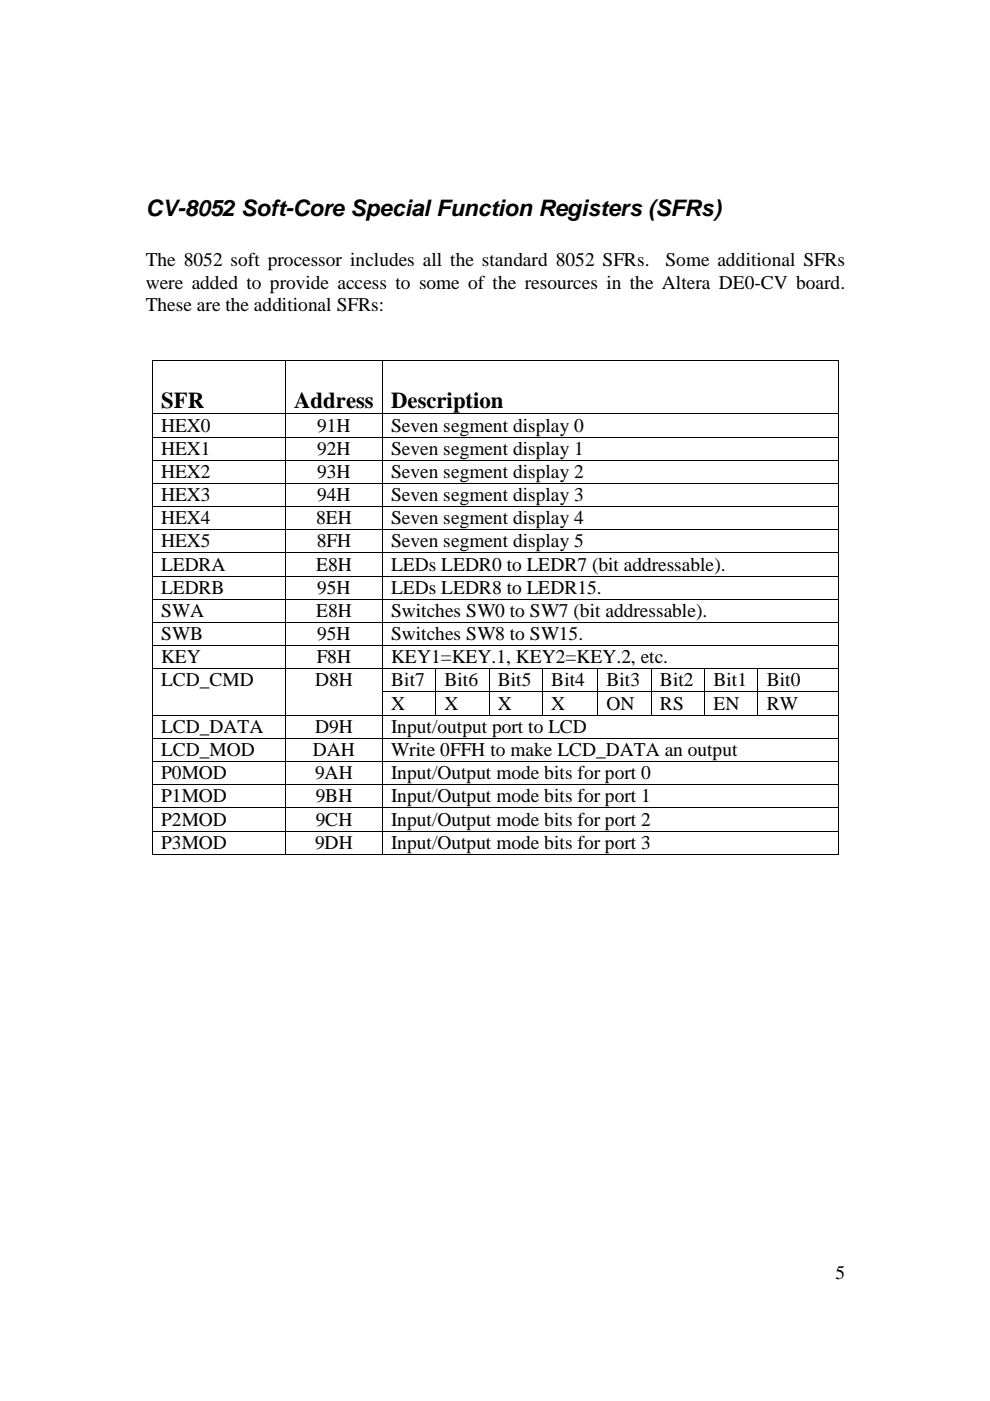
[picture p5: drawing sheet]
<svg xmlns="http://www.w3.org/2000/svg" width="210mm" height="297mm" viewBox="0 0 210 297" stroke-linecap="round" stroke-linejoin="round" font-family="sans-serif">
<defs><g id="words">
<g font-size="4.8">
<text x="30.9" y="45.9">CV-8052 Soft-Core Special Function Registers (SFRs)</text>
<text x="34.2" y="86.6">SFR</text>
<text x="62.4" y="86.6">Address</text>
<text x="82.9" y="86.6">Description</text>
</g>
<g font-size="4.1">
<text x="30.9" y="56.5">The 8052 soft processor includes all the standard 8052 SFRs.</text>
<text x="141.1" y="56.5">Some additional SFRs</text>
<text x="30.9" y="61.2">were added to provide access to some of the resources in the Altera DE0-CV board.</text>
<text x="30.9" y="66">These are the additional SFRs:</text>
<text x="34.2" y="91.6">HEX0</text>
<text x="67.3" y="91.6">91H</text>
<text x="82.9" y="91.6">Seven segment display 0</text>
<text x="34.2" y="96.5">HEX1</text>
<text x="34.2" y="101.4">HEX2</text>
<text x="67.3" y="96.5">92H</text>
<text x="67.3" y="101.4">93H</text>
<text x="82.9" y="96.5">Seven segment display 1</text>
<text x="82.9" y="101.4">Seven segment display 2</text>
<text x="34.2" y="106.3">HEX3</text>
<text x="67.3" y="106.3">94H</text>
<text x="82.9" y="106.3">Seven segment display 3</text>
<text x="34.2" y="111.2">HEX4</text>
<text x="67.1" y="111.2">8EH</text>
<text x="82.9" y="111.2">Seven segment display 4</text>
<text x="34.2" y="116.1">HEX5</text>
<text x="67.2" y="116.1">8FH</text>
<text x="82.9" y="116.1">Seven segment display 5</text>
<text x="34.2" y="121">LEDRA</text>
<text x="34.2" y="125.9">LEDRB</text>
<text x="67.1" y="121">E8H</text>
<text x="67.3" y="125.9">95H</text>
<text x="82.9" y="125.9">LEDs LEDR8 to LEDR15.</text>
<text x="82.9" y="121">LEDs LEDR0 to LEDR7 (bit addressable).</text>
<text x="34.2" y="130.9">SWA</text>
<text x="67.1" y="130.9">E8H</text>
<text x="82.9" y="130.9">Switches SW0 to SW7 (bit addressable).</text>
<text x="34.2" y="135.7">SWB</text>
<text x="67.3" y="135.7">95H</text>
<text x="82.9" y="135.7">Switches SW8 to SW15.</text>
<text x="34.2" y="140.6">KEY</text>
<text x="67.2" y="140.6">F8H</text>
<text x="82.9" y="140.6">KEY1=KEY.1, KEY2=KEY.2, etc.</text>
<text x="34.2" y="145.5">LCD_CMD</text>
<text x="66.8" y="145.5">D8H</text>
<text x="82.9" y="145.5">Bit7</text>
<text x="94.2" y="145.5">Bit6</text>
<text x="105.6" y="145.5">Bit5</text>
<text x="116.9" y="145.5">Bit4</text>
<text x="128.6" y="145.5">Bit3</text>
<text x="139.9" y="145.5">Bit2</text>
<text x="151.3" y="145.5">Bit1</text>
<text x="162.6" y="145.5">Bit0</text>
<text x="34.2" y="155.4">LCD_DATA</text>
<text x="66.8" y="155.4">D9H</text>
<text x="82.9" y="155.4">Input/output port to LCD</text>
<text x="82.9" y="150.5">X</text>
<text x="94.2" y="150.5">X</text>
<text x="105.6" y="150.5">X</text>
<text x="116.9" y="150.5">X</text>
<text x="128.6" y="150.5">ON</text>
<text x="139.9" y="150.5">RS</text>
<text x="151.3" y="150.5">EN</text>
<text x="162.6" y="150.5">RW</text>
<text x="34.2" y="160.3">LCD_MOD</text>
<text x="66.3" y="160.3">DAH</text>
<text x="82.9" y="160.3">Write 0FFH to make LCD_DATA an output</text>
<text x="34.2" y="165.2">P0MOD</text>
<text x="66.8" y="165.2">9AH</text>
<text x="82.9" y="165.2">Input/Output mode bits for port 0</text>
<text x="34.2" y="170.1">P1MOD</text>
<text x="66.9" y="170.1">9BH</text>
<text x="82.9" y="170.1">Input/Output mode bits for port 1</text>
<text x="34.2" y="175.1">P2MOD</text>
<text x="66.9" y="175.1">9CH</text>
<text x="82.9" y="175.1">Input/Output mode bits for port 2</text>
<text x="34.2" y="180">P3MOD</text>
<text x="66.8" y="180">9DH</text>
<text x="82.9" y="180">Input/Output mode bits for port 3</text>
<text x="177.2" y="271.2">5</text>
</g>
</g></defs>
<g fill="#000">
<path d="M32.2 76.5h.2v.1h-.2zM60.5 76.5h.1v.1h-.1zM81 76.5l.2 .1zM177.8 76.5h.1v.1h-.1zM32.2 87.7h.2v.1h-.2zM32.2 92.6h.2v.2h-.2zM32.2 97.5h.2v.2h-.2zM60.5 87.7h.1v.1h-.1zM60.5 92.6h.1v.2h-.1zM60.5 97.5h.1v.2h-.1zM81 87.7l.2 .1zM81 92.6l.2 .2z"/>
<path d="M81 97.5l.2 .2zM177.8 87.7h.1v.1h-.1zM177.8 92.6h.1v.2h-.1zM177.8 97.5h.1v.2h-.1zM32.2 102.4h.2v.2h-.2zM32.2 107.3h.2v.2h-.2zM32.2 112.2l.2 .2zM32.2 117.1h.2v.2h-.2zM60.5 102.4h.1v.2h-.1zM60.5 107.3h.1v.2h-.1zM60.5 112.2l.1 .2zM60.5 117.1h.1v.2h-.1z"/>
<path d="M81 102.4l.2 .2zM81 107.3l.2 .2zM81 112.2l.2 .2zM81 117.1l.2 .2zM177.8 102.4h.1v.2h-.1zM177.8 107.3h.1v.2h-.1zM177.8 112.2l.1 .2zM177.8 117.1h.1v.2h-.1zM32.2 122h.2v.2h-.2zM32.2 127h.2v.1h-.2zM32.2 131.9h.2v.1h-.2zM32.2 136.8h.2v.1h-.2z"/>
<path d="M60.5 122h.1v.2h-.1zM60.5 127h.1v.1h-.1zM60.5 131.9h.1v.1h-.1zM60.5 136.8h.1v.1h-.1zM81 122l.2 .2zM81 127l.2 .1zM81 131.9l.2 .1zM81 136.8l.2 .1zM177.8 122h.1v.2h-.1zM177.8 127h.1v.1h-.1zM177.8 131.9h.1v.1h-.1zM177.8 136.8h.1v.1h-.1z"/>
<path d="M32.2 141.7l.2 .1zM32.2 146.6h.2v.2h-.2zM32.2 151.6h.2v.1h-.2zM32.2 156.5h.2v.1h-.2zM60.5 141.7l.1 .1zM60.5 146.6h.1v.2h-.1zM60.5 151.6h.1v.1h-.1zM60.5 156.5h.1v.1h-.1zM81 141.7l.2 .1zM81 146.6l.2 .2zM81 151.6l.2 .1zM81 156.5l.2 .1z"/>
<path d="M92.3 141.7l.2 .1zM92.3 146.6h.2v.2h-.2zM92.3 151.6h.2v.1h-.2zM103.6 141.7l.2 .1zM103.6 146.6h.2v.2h-.2zM103.6 151.6h.2v.1h-.2zM115 141.7l.1 .1zM115 146.6h.1v.2h-.1zM115 151.6h.1v.1h-.1zM126.7 141.7l.1 .1zM126.7 146.6h.1v.2h-.1zM126.7 151.6h.1v.1h-.1z"/>
<path d="M138 141.7l.2 .1zM138 146.6h.2v.2h-.2zM138 151.6h.2v.1h-.2zM149.3 141.7l.2 .1zM149.3 146.6h.2v.2h-.2zM149.3 151.6h.2v.1h-.2zM160.6 141.7l.2 .1zM160.6 146.6h.2v.2h-.2zM160.6 151.6h.2v.1h-.2zM177.8 141.7l.1 .1zM177.8 146.6h.1v.2h-.1zM177.8 151.6h.1v.1h-.1z"/>
<path d="M177.8 156.5h.1v.1h-.1zM32.2 161.4h.2v.1h-.2zM32.2 166.3l.2 .1zM32.2 171.2h.2v.2h-.2zM32.2 176.1h.2v.2h-.2zM60.5 161.4h.1v.1h-.1zM60.5 166.3l.1 .1zM60.5 171.2h.1v.2h-.1zM60.5 176.1h.1v.2h-.1zM81 161.4l.2 .1zM81 166.3l.2 .1zM81 171.2l.2 .2z"/>
<path d="M81 176.1l.2 .2zM177.8 161.4h.1v.1h-.1zM177.8 166.3l.1 .1zM177.8 171.2h.1v.2h-.1zM177.8 176.1h.1v.2h-.1zM32.2 181h.2v.2h-.2zM60.5 181h.1v.2h-.1zM81 181l.2 .2zM177.8 181h.1v.2h-.1z"/>
</g>
<g fill="none" stroke="#000" stroke-width=".21">
<path d="M32.3 76.6v11.1M32.4 76.5h28.1M60.5 76.6v11.1M60.6 76.5h20.4M81.1 76.6v11.1M81.2 76.5h96.6M177.8 76.6v11.1M32.3 87.8v4.8M32.3 92.8v4.7M32.3 97.7v4.7M32.4 87.8h28.1M32.4 92.7h28.1"/>
<path d="M32.4 97.6h28.1M60.5 87.8v4.8M60.5 92.8v4.7M60.5 97.7v4.7M60.6 87.8h20.4M60.6 92.7h20.4M60.6 97.6h20.4M81.1 87.8v4.8M81.1 92.8v4.7M81.1 97.7v4.7M81.2 87.8h96.6M81.2 92.7h96.6"/>
<path d="M81.2 97.6h96.6M177.8 87.8v4.8M177.8 92.8v4.7M177.8 97.7v4.7M32.3 102.6v4.7M32.3 107.5v4.7M32.3 112.4v4.7M32.3 117.3v4.7M32.4 102.5h28.1M32.4 107.4h28.1M32.4 112.3h28.1M32.4 117.2h28.1"/>
<path d="M60.5 102.6v4.7M60.5 107.5v4.7M60.5 112.4v4.7M60.5 117.3v4.7M60.6 102.5h20.4M60.6 107.4h20.4M60.6 112.3h20.4M60.6 117.2h20.4M81.1 102.6v4.7M81.1 107.5v4.7M81.1 112.4v4.7M81.1 117.3v4.7"/>
<path d="M81.2 102.5h96.6M81.2 107.4h96.6M81.2 112.3h96.6M81.2 117.2h96.6M177.8 102.6v4.7M177.8 107.5v4.7M177.8 112.4v4.7M177.8 117.3v4.7M32.3 122.2v4.8M32.3 127.1v4.8M32.3 132v4.8M32.3 136.9v4.8"/>
<path d="M32.4 122.1h28.1M32.4 127h28.1M32.4 132h28.1M32.4 136.9h28.1M60.5 122.2v4.8M60.5 127.1v4.8M60.5 132v4.8M60.5 136.9v4.8M60.6 122.1h20.4M60.6 127h20.4M60.6 132h20.4M60.6 136.9h20.4"/>
<path d="M81.1 122.2v4.8M81.1 127.1v4.8M81.1 132v4.8M81.1 136.9v4.8M81.2 122.1h96.6M81.2 127h96.6M81.2 132h96.6M81.2 136.9h96.6M177.8 122.2v4.8M177.8 127.1v4.8M177.8 132v4.8M177.8 136.9v4.8"/>
<path d="M32.3 141.8v4.8M32.3 146.8v4.8M32.3 151.7v4.8M32.3 156.6v4.8M32.4 141.8h28.1M32.4 151.6h28.1M32.4 156.5h28.1M60.5 141.8v4.8M60.5 146.8v4.8M60.5 151.7v4.8M60.5 156.6v4.8M60.6 141.8h20.4"/>
<path d="M60.6 151.6h20.4M60.6 156.5h20.4M81.1 141.8v4.8M81.1 146.8v4.8M81.1 151.7v4.8M81.1 156.6v4.8M81.2 141.8h11.1M81.2 146.7h11.1M81.2 151.6h11.1M81.2 156.5h96.6M92.4 141.8v4.8M92.4 146.8v4.8"/>
<path d="M92.5 141.8h11.1M92.5 146.7h11.1M92.5 151.6h11.1M103.7 141.8v4.8M103.7 146.8v4.8M103.8 141.8h11.2M103.8 146.7h11.2M103.8 151.6h11.2M115.1 141.8v4.8M115.1 146.8v4.8M115.1 141.8h11.6M115.1 146.7h11.6"/>
<path d="M115.1 151.6h11.6M126.7 141.8v4.8M126.7 146.8v4.8M126.8 141.8h11.2M126.8 146.7h11.2M126.8 151.6h11.2M138.1 141.8v4.8M138.1 146.8v4.8M138.2 141.8h11.1M138.2 146.7h11.1M138.2 151.6h11.1M149.4 141.8v4.8"/>
<path d="M149.4 146.8v4.8M149.5 141.8h11.1M149.5 146.7h11.1M149.5 151.6h11.1M160.7 141.8v4.8M160.7 146.8v4.8M160.8 141.8h17M160.8 146.7h17M160.8 151.6h17M177.8 141.8v4.8M177.8 146.8v4.8M177.8 151.7v4.8"/>
<path d="M177.8 156.6v4.8M32.3 161.5v4.8M32.3 166.4v4.8M32.3 171.4v4.7M32.3 176.3v4.7M32.4 161.5h28.1M32.4 166.3h28.1M32.4 171.3h28.1M32.4 176.2h28.1M60.5 161.5v4.8M60.5 166.4v4.8M60.5 171.4v4.7"/>
<path d="M60.5 176.3v4.7M60.6 161.5h20.4M60.6 166.3h20.4M60.6 171.3h20.4M60.6 176.2h20.4M81.1 161.5v4.8M81.1 166.4v4.8M81.1 171.4v4.7M81.1 176.3v4.7M81.2 161.5h96.6M81.2 166.3h96.6M81.2 171.3h96.6"/>
<path d="M81.2 176.2h96.6M177.8 161.5v4.8M177.8 166.4v4.8M177.8 171.4v4.7M177.8 176.3v4.7M32.4 181.1h28.1M60.6 181.1h20.4M81.2 181.1h96.6"/>
</g>
<use href="#words"/>
</svg>
